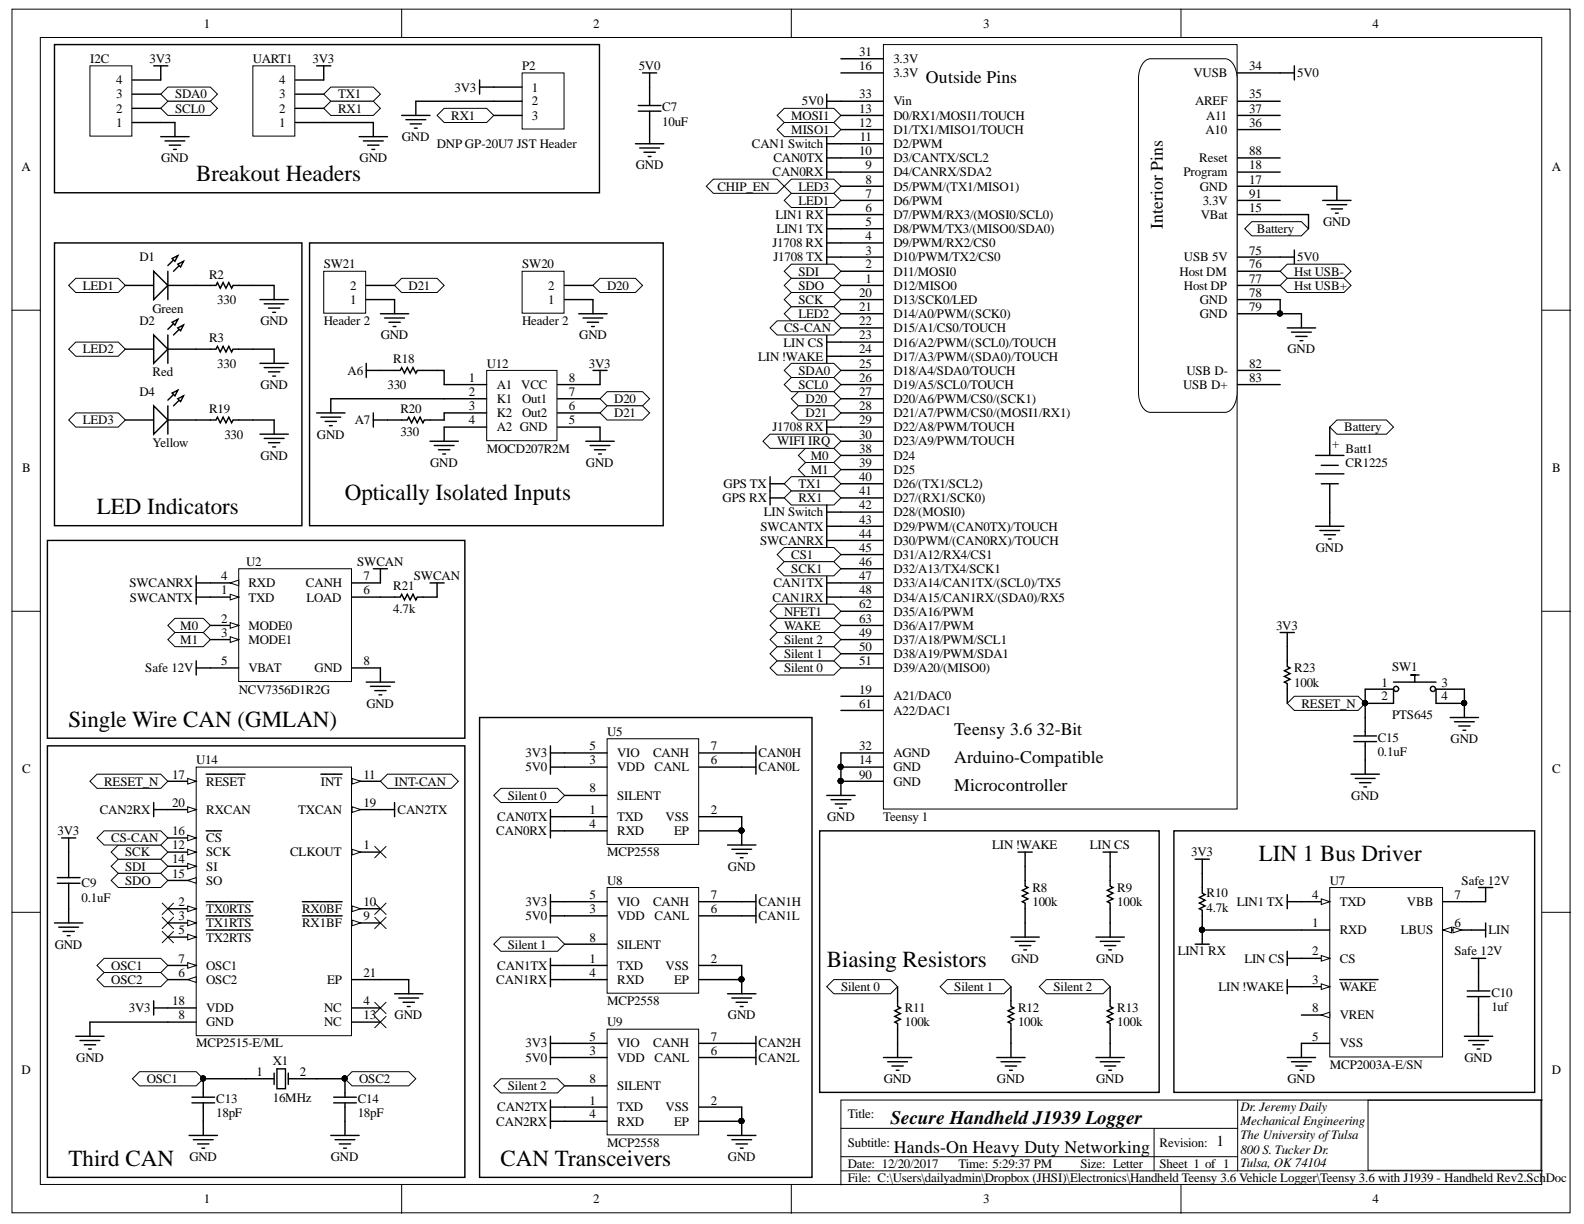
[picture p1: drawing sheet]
<svg xmlns="http://www.w3.org/2000/svg" width="279mm" height="216mm" viewBox="0 0 279 216" stroke-linecap="round" stroke-linejoin="round" font-family="sans-serif">
<defs><g id="words">
<g font-size="4.1">
<text x="34.6" y="32">Breakout Headers</text>
<text x="60.8" y="88.2">Optically Isolated Inputs</text>
<text x="17.1" y="90.7">LED Indicators</text>
<text x="12.1" y="128.2">Single Wire CAN (GMLAN)</text>
<text x="222" y="152">LIN 1 Bus Driver</text>
<text x="145.8" y="170.6">Biasing Resistors</text>
<text x="12.1" y="205.7">Third CAN</text>
<text x="88.3" y="205.7">CAN Transceivers</text>
</g>
<text font-size="3.4" x="157.1" y="198.3">Secure Handheld J1939 Logger</text>
<g font-size="3.1">
<text x="163.3" y="14.7">Outside Pins</text>
<text x="205.1" y="40.3" transform="rotate(-90 205.1 40.3)">Interior Pins</text>
<text x="168.3" y="129.6">Teensy 3.6</text>
<text x="182.9" y="129.6">32-Bit</text>
<text x="168.3" y="134.6">Arduino-Compatible</text>
<text x="168.3" y="139.6">Microcontroller</text>
<text x="157.7" y="203.4">Hands-On Heavy Duty Networking</text>
</g>
<text font-size="2.7" x="214.6" y="202.2">1</text>
<g font-size="2.3">
<text x="35.9" y="4.9">1</text>
<text x="104.6" y="4.9">2</text>
<text x="173.4" y="4.9">3</text>
<text x="242.1" y="4.9">4</text>
<text x="15.9" y="11.2">I2C</text>
<text x="26.4" y="11.2">3V3</text>
<text x="44.6" y="11.2">UART1</text>
<text x="55.1" y="11.2">3V3</text>
<text x="151.6" y="9.9">31</text>
<text x="157.6" y="11.2">3.3V</text>
<text x="20.5" y="17.3">3</text>
<text x="20.5" y="14.9">4</text>
<text x="30.9" y="17.3">SDA0</text>
<text x="49.2" y="17.3">3</text>
<text x="49.2" y="14.9">4</text>
<text x="59.6" y="17.3">TX1</text>
<text x="80.2" y="16.2">3V3</text>
<text x="92.1" y="12.3">P2</text>
<text x="93.8" y="16.2">1</text>
<text x="112.7" y="12.3">5V0</text>
<text x="151.6" y="12.3">16</text>
<text x="151.6" y="17.3">33</text>
<text x="157.6" y="13.6">3.3V</text>
<text x="210.5" y="13.6">VUSB</text>
<text x="220.3" y="12.3">34</text>
<text x="220.3" y="17.3">35</text>
<text x="228.8" y="13.6">5V0</text>
<text x="20.5" y="22.4">1</text>
<text x="20.5" y="19.9">2</text>
<text x="30.9" y="19.9">SCL0</text>
<text x="49.2" y="22.4">1</text>
<text x="49.2" y="19.9">2</text>
<text x="59.6" y="19.9">RX1</text>
<text x="79.6" y="21.1">RX1</text>
<text x="93.8" y="18.6">2</text>
<text x="93.8" y="21.1">3</text>
<text x="116.8" y="19.6">C7</text>
<text x="116.8" y="22.2">10uF</text>
<text x="139.6" y="23.6">MISO1</text>
<text x="139.6" y="21.1">MOSI1</text>
<text x="141.4" y="18.6">5V0</text>
<text x="151.6" y="22.4">12</text>
<text x="151.6" y="19.9">13</text>
<text x="157.6" y="23.6">D1/TX1/MISO1/TOUCH</text>
<text x="157.6" y="21.1">D0/RX1/MOSI1/TOUCH</text>
<text x="157.6" y="18.6">Vin</text>
<text x="210.8" y="18.6">AREF</text>
<text x="212.6" y="23.6">A10</text>
<text x="212.7" y="21.1">A11</text>
<text x="220.3" y="22.4">36</text>
<text x="220.3" y="19.9">37</text>
<text x="28.4" y="28.6">GND</text>
<text x="63.4" y="28.6">GND</text>
<text x="70.9" y="24.9">GND</text>
<text x="77.1" y="26.1">DNP GP-20U7 JST Header</text>
<text x="112.2" y="29.8">GND</text>
<text x="132.6" y="26.1">CAN1 Switch</text>
<text x="136.4" y="28.6">CAN0TX</text>
<text x="151.6" y="27.4">10</text>
<text x="151.7" y="24.9">11</text>
<text x="152.7" y="29.8">9</text>
<text x="157.6" y="28.6">D3/CANTX/SCL2</text>
<text x="157.6" y="26.1">D2/PWM</text>
<text x="211.5" y="28.6">Reset</text>
<text x="220.3" y="29.8">18</text>
<text x="220.3" y="27.4">88</text>
<text x="3.8" y="30.2">A</text>
<text x="126.5" y="33.7">CHIP_EN</text>
<text x="136.3" y="31.1">CAN0RX</text>
<text x="140.8" y="33.7">LED3</text>
<text x="152.7" y="34.8">7</text>
<text x="152.7" y="32.4">8</text>
<text x="157.6" y="33.7">D5/PWM/(TX1/MISO1)</text>
<text x="157.6" y="31.1">D4/CANRX/SDA2</text>
<text x="208.8" y="31.1">Program</text>
<text x="211.6" y="33.7">GND</text>
<text x="220.3" y="32.4">17</text>
<text x="220.3" y="34.8">91</text>
<text x="273.7" y="30.2">A</text>
<text x="136.8" y="38.6">LIN1 RX</text>
<text x="136.9" y="41.1">LIN1 TX</text>
<text x="140.8" y="36.1">LED1</text>
<text x="152.7" y="39.8">5</text>
<text x="152.7" y="37.4">6</text>
<text x="157.6" y="41.1">D8/PWM/TX3/(MISO0/SDA0)</text>
<text x="157.6" y="38.6">D7/PWM/RX3/(MOSI0/SCL0)</text>
<text x="157.6" y="36.1">D6/PWM</text>
<text x="211.8" y="38.6">VBat</text>
<text x="212.1" y="36.1">3.3V</text>
<text x="220.3" y="37.4">15</text>
<text x="221.7" y="41.1">Battery</text>
<text x="233.4" y="39.8">GND</text>
<text x="24.6" y="46.1">D1</text>
<text x="57.1" y="47.4">SW21</text>
<text x="92.1" y="47.4">SW20</text>
<text x="136.3" y="43.6">J1708 RX</text>
<text x="136.4" y="46.1">J1708 TX</text>
<text x="152.7" y="47.4">2</text>
<text x="152.7" y="44.9">3</text>
<text x="152.7" y="42.4">4</text>
<text x="157.6" y="46.1">D10/PWM/TX2/CS0</text>
<text x="157.6" y="43.6">D9/PWM/RX2/CS0</text>
<text x="208.8" y="46.1">USB 5V</text>
<text x="220.3" y="44.9">75</text>
<text x="220.3" y="47.4">76</text>
<text x="228.8" y="46.1">5V0</text>
<text x="14.6" y="51.1">LED1</text>
<text x="36.9" y="49.1">R2</text>
<text x="38.3" y="53.6">330</text>
<text x="61.7" y="53.6">1</text>
<text x="61.7" y="51.1">2</text>
<text x="72.1" y="51.1">D21</text>
<text x="96.7" y="53.6">1</text>
<text x="96.7" y="51.1">2</text>
<text x="107.1" y="51.1">D20</text>
<text x="140.8" y="48.6">SDI</text>
<text x="140.8" y="51.1">SDO</text>
<text x="140.8" y="53.6">SCK</text>
<text x="151.6" y="52.3">20</text>
<text x="152.7" y="49.9">1</text>
<text x="157.6" y="51.1">D12/MISO0</text>
<text x="157.6" y="48.6">D11/MOSI0</text>
<text x="157.6" y="53.6">D13/SCK0/LED</text>
<text x="208.1" y="48.6">Host DM</text>
<text x="208.8" y="51.1">Host DP</text>
<text x="211.6" y="53.6">GND</text>
<text x="220.3" y="49.9">77</text>
<text x="220.3" y="52.3">78</text>
<text x="228.3" y="48.6">Hst USB-</text>
<text x="228.3" y="51.1">Hst USB+</text>
<text x="24.6" y="57.3">D2</text>
<text x="26.9" y="55.1">Green</text>
<text x="45.9" y="57.3">GND</text>
<text x="57.1" y="57.3">Header 2</text>
<text x="67.2" y="59.9">GND</text>
<text x="92.1" y="57.3">Header 2</text>
<text x="102.2" y="59.9">GND</text>
<text x="138.3" y="58.6">CS-CAN</text>
<text x="140.8" y="56.1">LED2</text>
<text x="151.6" y="54.9">21</text>
<text x="151.6" y="57.3">22</text>
<text x="151.6" y="59.9">23</text>
<text x="157.6" y="56.1">D14/A0/PWM/(SCK0)</text>
<text x="157.6" y="58.6">D15/A1/CS0/TOUCH</text>
<text x="211.6" y="56.1">GND</text>
<text x="220.3" y="54.9">79</text>
<text x="14.6" y="62.3">LED2</text>
<text x="36.9" y="60.4">R3</text>
<text x="38.3" y="64.9">330</text>
<text x="69.4" y="64.1">R18</text>
<text x="85.9" y="64.9">U12</text>
<text x="103.9" y="64.9">3V3</text>
<text x="133.7" y="63.6">LIN !WAKE</text>
<text x="138.2" y="61.1">LIN CS</text>
<text x="151.6" y="62.3">24</text>
<text x="151.6" y="64.9">25</text>
<text x="157.6" y="61.1">D16/A2/PWM/(SCL0)/TOUCH</text>
<text x="157.6" y="63.6">D17/A3/PWM/(SDA0)/TOUCH</text>
<text x="220.3" y="64.9">82</text>
<text x="227.1" y="62.3">GND</text>
<text x="24.6" y="69.8">D4</text>
<text x="26.9" y="66.4">Red</text>
<text x="45.9" y="68.6">GND</text>
<text x="61.3" y="66.1">A6</text>
<text x="68.3" y="68.6">330</text>
<text x="82.7" y="67.3">1</text>
<text x="82.7" y="69.8">2</text>
<text x="87.6" y="68.6">A1 VCC</text>
<text x="87.6" y="71.1">K1</text>
<text x="92.1" y="71.1">Out1</text>
<text x="100.3" y="69.8">7</text>
<text x="100.3" y="67.3">8</text>
<text x="108.4" y="71.1">D20</text>
<text x="140.8" y="66.1">SDA0</text>
<text x="140.8" y="68.6">SCL0</text>
<text x="142.1" y="71.1">D20</text>
<text x="151.6" y="67.3">26</text>
<text x="151.6" y="69.8">27</text>
<text x="157.6" y="66.1">D18/A4/SDA0/TOUCH</text>
<text x="157.6" y="68.6">D19/A5/SCL0/TOUCH</text>
<text x="157.6" y="71.1">D20/A6/PWM/CS0/(SCK1)</text>
<text x="208.7" y="68.6">USB D+</text>
<text x="209.3" y="66.1">USB D-</text>
<text x="220.3" y="67.3">83</text>
<text x="14.6" y="74.8">LED3</text>
<text x="36.9" y="72.8">R19</text>
<text x="39.6" y="77.4">330</text>
<text x="55.9" y="77.4">GND</text>
<text x="62.6" y="74.8">A7</text>
<text x="70.6" y="72.8">R20</text>
<text x="70.6" y="76.9">330</text>
<text x="82.7" y="72.4">3</text>
<text x="82.7" y="74.8">4</text>
<text x="87.6" y="73.6">K2</text>
<text x="87.6" y="76.1">A2 GND</text>
<text x="92.1" y="73.6">Out2</text>
<text x="100.3" y="74.8">5</text>
<text x="100.3" y="72.4">6</text>
<text x="108.4" y="73.6">D21</text>
<text x="136.3" y="76.1">J1708 RX</text>
<text x="142.1" y="73.6">D21</text>
<text x="151.6" y="72.4">28</text>
<text x="151.6" y="74.8">29</text>
<text x="151.6" y="77.4">30</text>
<text x="157.6" y="73.6">D21/A7/PWM/CS0/(MOSI1/RX1)</text>
<text x="157.6" y="76.1">D22/A8/PWM/TOUCH</text>
<text x="235.1" y="77.8" transform="rotate(90 235.1 77.8)">+</text>
<text x="237.1" y="76.1">Battery</text>
<text x="3.9" y="83.3">B</text>
<text x="26.9" y="78.8">Yellow</text>
<text x="45.9" y="81.1">GND</text>
<text x="75.9" y="82.4">GND</text>
<text x="85.9" y="79.8">MOCD207R2M</text>
<text x="103.4" y="82.4">GND</text>
<text x="137.1" y="78.6">WIFI IRQ</text>
<text x="143" y="81.1">M0</text>
<text x="143" y="83.6">M1</text>
<text x="151.6" y="79.8">38</text>
<text x="151.6" y="82.4">39</text>
<text x="157.6" y="78.6">D23/A9/PWM/TOUCH</text>
<text x="157.6" y="81.1">D24</text>
<text x="157.6" y="83.6">D25</text>
<text x="237.3" y="79.8">Batt1</text>
<text x="237.3" y="82.4">CR1225</text>
<text x="273.8" y="83.3">B</text>
<text x="127.5" y="88.6">GPS RX</text>
<text x="127.6" y="86.1">GPS TX</text>
<text x="140.8" y="88.6">RX1</text>
<text x="140.8" y="86.1">TX1</text>
<text x="151.6" y="84.8">40</text>
<text x="151.6" y="87.4">41</text>
<text x="151.6" y="89.8">42</text>
<text x="157.6" y="86.1">D26/(TX1/SCL2)</text>
<text x="157.6" y="88.6">D27/(RX1/SCK0)</text>
<text x="134.2" y="93.6">SWCANTX</text>
<text x="134.7" y="91.1">LIN Switch</text>
<text x="151.6" y="92.3">43</text>
<text x="151.6" y="94.9">44</text>
<text x="157.6" y="91.1">D28/(MOSI0)</text>
<text x="157.6" y="93.6">D29/PWM/(CAN0TX)/TOUCH</text>
<text x="43.4" y="99.9">U2</text>
<text x="63" y="99.9">SWCAN</text>
<text x="134.1" y="96.1">SWCANRX</text>
<text x="139.6" y="98.6">CS1</text>
<text x="139.6" y="101.1">SCK1</text>
<text x="151.6" y="97.3">45</text>
<text x="151.6" y="99.9">46</text>
<text x="157.6" y="96.1">D30/PWM/(CAN0RX)/TOUCH</text>
<text x="157.6" y="98.6">D31/A12/RX4/CS1</text>
<text x="157.6" y="101.1">D32/A13/TX4/SCK1</text>
<text x="232.1" y="97.3">GND</text>
<text x="22.8" y="103.6">SWCANRX</text>
<text x="22.9" y="106.1">SWCANTX</text>
<text x="39" y="104.9">1</text>
<text x="39" y="102.3">4</text>
<text x="43.8" y="106.1">TXD</text>
<text x="43.8" y="103.6">RXD</text>
<text x="54" y="103.6">CANH</text>
<text x="54" y="106.1">LOAD</text>
<text x="64.1" y="104.9">6</text>
<text x="64.1" y="102.3">7</text>
<text x="69.4" y="104.1">R21</text>
<text x="73" y="102.3">SWCAN</text>
<text x="136.3" y="106.1">CAN1RX</text>
<text x="136.4" y="103.6">CAN1TX</text>
<text x="151.6" y="102.3">47</text>
<text x="151.6" y="104.9">48</text>
<text x="151.6" y="107.3">62</text>
<text x="157.6" y="103.6">D33/A14/CAN1TX/(SCL0)/TX5</text>
<text x="157.6" y="106.1">D34/A15/CAN1RX/(SDA0)/RX5</text>
<text x="31.8" y="111.1">M0</text>
<text x="31.8" y="113.6">M1</text>
<text x="39" y="109.8">2</text>
<text x="39" y="112.3">3</text>
<text x="43.8" y="111.1">MODE0</text>
<text x="43.8" y="113.6">MODE1</text>
<text x="69.4" y="108.1">4.7k</text>
<text x="138.3" y="108.6">NFET1</text>
<text x="138.3" y="113.6">Silent 2</text>
<text x="138.3" y="111.1">WAKE</text>
<text x="151.6" y="112.3">49</text>
<text x="151.6" y="109.8">63</text>
<text x="157.6" y="113.6">D37/A18/PWM/SCL1</text>
<text x="157.6" y="108.6">D35/A16/PWM</text>
<text x="157.6" y="111.1">D36/A17/PWM</text>
<text x="225.1" y="111.1">3V3</text>
<text x="25.6" y="118.6">Safe 12V</text>
<text x="39" y="117.3">5</text>
<text x="43.8" y="118.6">VBAT</text>
<text x="55.5" y="118.6">GND</text>
<text x="64.1" y="117.3">8</text>
<text x="138.3" y="118.6">Silent 0</text>
<text x="138.3" y="116.1">Silent 1</text>
<text x="151.6" y="114.8">50</text>
<text x="151.6" y="117.3">51</text>
<text x="157.6" y="116.1">D38/A19/PWM/SDA1</text>
<text x="157.6" y="118.6">D39/A20/(MISO0)</text>
<text x="228.3" y="118.6">R23</text>
<text x="245.5" y="118.3">SW1</text>
<text x="42.1" y="122.4">NCV7356D1R2G</text>
<text x="64.6" y="124.8">GND</text>
<text x="151.6" y="122.4">19</text>
<text x="151.6" y="124.8">61</text>
<text x="157.6" y="123.5">A21/DAC0</text>
<text x="228.3" y="121.1">100k</text>
<text x="229.6" y="124.8">RESET_N</text>
<text x="243.7" y="121.1">1</text>
<text x="243.7" y="123.5">2</text>
<text x="254.3" y="121.1">3</text>
<text x="254.3" y="123.5">4</text>
<text x="107.1" y="129.8">U5</text>
<text x="157.6" y="126.1">A22/DAC1</text>
<text x="243" y="130.8">C15</text>
<text x="245.5" y="126.8">PTS645</text>
<text x="255.9" y="131.1">GND</text>
<text x="3.9" y="136.4">C</text>
<text x="30.4" y="137.3">17</text>
<text x="34.6" y="134.8">U14</text>
<text x="64.1" y="137.3">11</text>
<text x="92.7" y="136.1">5V0</text>
<text x="92.7" y="133.6">3V3</text>
<text x="104" y="134.8">3</text>
<text x="104" y="132.3">5</text>
<text x="108.9" y="136.1">VDD</text>
<text x="108.9" y="133.6">VIO</text>
<text x="115.2" y="133.6">CANH</text>
<text x="115.5" y="136.1">CANL</text>
<text x="125.4" y="134.8">6</text>
<text x="125.4" y="132.3">7</text>
<text x="133.8" y="133.6">CAN0H</text>
<text x="133.8" y="136.1">CAN0L</text>
<text x="151.6" y="134.8">14</text>
<text x="151.6" y="132.3">32</text>
<text x="151.6" y="137.3">90</text>
<text x="157.6" y="136.1">GND</text>
<text x="157.6" y="133.6">AGND</text>
<text x="243" y="133.4">0.1uF</text>
<text x="273.8" y="136.4">C</text>
<text x="17.6" y="143.6">CAN2RX</text>
<text x="18.4" y="138.6">RESET_N</text>
<text x="30.4" y="142.3">20</text>
<text x="36.4" y="143.6">RXCAN</text>
<text x="36.4" y="138.6">RESET</text>
<text x="52.6" y="143.6">TXCAN</text>
<text x="56.6" y="138.6">INT</text>
<text x="64.1" y="142.3">19</text>
<text x="69.6" y="138.6">INT-CAN</text>
<text x="70.1" y="143.6">CAN2TX</text>
<text x="89.6" y="141">Silent 0</text>
<text x="104" y="143.6">1</text>
<text x="104" y="139.8">8</text>
<text x="108.9" y="141">SILENT</text>
<text x="125.4" y="143.6">2</text>
<text x="157.6" y="138.6">GND</text>
<text x="238.4" y="141">GND</text>
<text x="10.2" y="147.3">3V3</text>
<text x="19.6" y="148.6">CS-CAN</text>
<text x="30.4" y="149.8">12</text>
<text x="30.4" y="147.3">16</text>
<text x="36.4" y="148.6">CS</text>
<text x="64.1" y="149.8">1</text>
<text x="87.5" y="147.3">CAN0RX</text>
<text x="87.7" y="144.9">CAN0TX</text>
<text x="104" y="146">4</text>
<text x="108.9" y="144.9">TXD</text>
<text x="108.9" y="147.3">RXD</text>
<text x="117.4" y="144.9">VSS</text>
<text x="118.9" y="147.3">EP</text>
<text x="145.9" y="144.9">GND</text>
<text x="155.8" y="144.9">Teensy 1</text>
<text x="175" y="149.8">LIN !WAKE</text>
<text x="192.3" y="149.8">LIN CS</text>
<text x="22.1" y="153.6">SDI</text>
<text x="22.1" y="151">SCK</text>
<text x="30.4" y="152.3">14</text>
<text x="30.4" y="154.8">15</text>
<text x="36.4" y="151">SCK</text>
<text x="36.4" y="153.6">SI</text>
<text x="51.2" y="151">CLKOUT</text>
<text x="107.1" y="151">MCP2558</text>
<text x="128.4" y="153.6">GND</text>
<text x="210.1" y="151">3V3</text>
<text x="14.4" y="156.5">C9</text>
<text x="14.4" y="159.1">0.1uF</text>
<text x="22.1" y="156.1">SDO</text>
<text x="31.5" y="159.8">2</text>
<text x="36.4" y="161.1">TX0RTS</text>
<text x="36.4" y="156.1">SO</text>
<text x="53.3" y="161.1">RX0BF</text>
<text x="64.1" y="159.8">10</text>
<text x="92.7" y="159.8">3V3</text>
<text x="104" y="161.1">3</text>
<text x="104" y="158.6">5</text>
<text x="107.1" y="156.1">U8</text>
<text x="108.9" y="159.8">VIO</text>
<text x="115.2" y="159.8">CANH</text>
<text x="125.4" y="161.1">6</text>
<text x="125.4" y="158.6">7</text>
<text x="133.8" y="159.8">CAN1H</text>
<text x="182.1" y="157.3">R8</text>
<text x="182.1" y="159.8">100k</text>
<text x="197.1" y="157.3">R9</text>
<text x="197.1" y="159.8">100k</text>
<text x="212.8" y="158.3">R10</text>
<text x="212.8" y="160.8">4.7k</text>
<text x="218.1" y="159.8">LIN1 TX</text>
<text x="231.4" y="158.6">4</text>
<text x="234.6" y="156.1">U7</text>
<text x="236.3" y="159.8">TXD</text>
<text x="248.2" y="159.8">VBB</text>
<text x="256.5" y="158.6">7</text>
<text x="257.8" y="156.1">Safe 12V</text>
<text x="9.6" y="167.3">GND</text>
<text x="31.5" y="162.3">3</text>
<text x="31.5" y="164.8">5</text>
<text x="36.4" y="163.5">TX1RTS</text>
<text x="36.4" y="166.1">TX2RTS</text>
<text x="53.3" y="163.5">RX1BF</text>
<text x="64.1" y="162.3">9</text>
<text x="89.6" y="167.3">Silent 1</text>
<text x="92.7" y="162.3">5V0</text>
<text x="104" y="166.1">8</text>
<text x="108.9" y="162.3">VDD</text>
<text x="108.9" y="167.3">SILENT</text>
<text x="115.5" y="162.3">CANL</text>
<text x="133.8" y="162.3">CAN1L</text>
<text x="231.4" y="163.5">1</text>
<text x="236.3" y="164.8">RXD</text>
<text x="247.1" y="164.8">LBUS</text>
<text x="256.5" y="163.5">6</text>
<text x="262.6" y="164.8">LIN</text>
<text x="19.6" y="171.1">OSC1</text>
<text x="19.6" y="173.5">OSC2</text>
<text x="31.5" y="172.3">6</text>
<text x="31.5" y="169.8">7</text>
<text x="36.4" y="173.5">OSC2</text>
<text x="36.4" y="171.1">OSC1</text>
<text x="57.7" y="173.5">EP</text>
<text x="64.1" y="172.3">21</text>
<text x="87.5" y="173.5">CAN1RX</text>
<text x="87.7" y="171.1">CAN1TX</text>
<text x="104" y="169.8">1</text>
<text x="104" y="172.3">4</text>
<text x="108.9" y="171.1">TXD</text>
<text x="108.9" y="173.5">RXD</text>
<text x="117.4" y="171.1">VSS</text>
<text x="118.9" y="173.5">EP</text>
<text x="125.4" y="169.8">2</text>
<text x="178.4" y="169.8">GND</text>
<text x="193.4" y="169.8">GND</text>
<text x="207.7" y="168.5">LIN1 RX</text>
<text x="219.5" y="169.8">LIN CS</text>
<text x="231.4" y="168.5">2</text>
<text x="231.4" y="173.5">3</text>
<text x="236.3" y="169.8">CS</text>
<text x="256.5" y="168.5">Safe 12V</text>
<text x="22.8" y="178.6">3V3</text>
<text x="30.4" y="177.3">18</text>
<text x="31.5" y="179.8">8</text>
<text x="36.4" y="178.6">VDD</text>
<text x="57.2" y="178.6">NC</text>
<text x="64.1" y="177.3">4</text>
<text x="64.1" y="179.8">13</text>
<text x="69.6" y="179.8">GND</text>
<text x="107.1" y="177.3">MCP2558</text>
<text x="128.4" y="179.8">GND</text>
<text x="148.4" y="174.8">Silent 0</text>
<text x="159.6" y="178.6">R11</text>
<text x="168.3" y="174.8">Silent 1</text>
<text x="179.6" y="178.6">R12</text>
<text x="185.8" y="174.8">Silent 2</text>
<text x="197.1" y="178.6">R13</text>
<text x="214.9" y="174.8">LIN !WAKE</text>
<text x="231.4" y="178.6">8</text>
<text x="236.3" y="174.8">WAKE</text>
<text x="236.3" y="179.8">VREN</text>
<text x="263.1" y="175.8">C10</text>
<text x="263.1" y="178.3">1uf</text>
<text x="34.6" y="184.8">MCP2515-E/ML</text>
<text x="36.4" y="181">GND</text>
<text x="57.2" y="181">NC</text>
<text x="92.7" y="184.8">3V3</text>
<text x="104" y="183.6">5</text>
<text x="107.1" y="181">U9</text>
<text x="108.9" y="184.8">VIO</text>
<text x="115.2" y="184.8">CANH</text>
<text x="125.4" y="183.6">7</text>
<text x="133.8" y="184.8">CAN2H</text>
<text x="159.6" y="181">100k</text>
<text x="179.6" y="181">100k</text>
<text x="197.1" y="181">100k</text>
<text x="231.4" y="183.6">5</text>
<text x="236.3" y="184.8">VSS</text>
<text x="3.8" y="189.5">D</text>
<text x="13.4" y="187.3">GND</text>
<text x="25.9" y="191">OSC1</text>
<text x="45.3" y="189.8">1</text>
<text x="48.1" y="187.8">X1</text>
<text x="52.9" y="189.8">2</text>
<text x="63.4" y="191">OSC2</text>
<text x="92.7" y="187.3">5V0</text>
<text x="104" y="186">3</text>
<text x="104" y="191">8</text>
<text x="108.9" y="187.3">VDD</text>
<text x="115.5" y="187.3">CANL</text>
<text x="125.4" y="186">6</text>
<text x="133.8" y="187.3">CAN2L</text>
<text x="155.9" y="191">GND</text>
<text x="175.9" y="191">GND</text>
<text x="193.4" y="191">GND</text>
<text x="227.1" y="191">GND</text>
<text x="234.6" y="188.6">MCP2003A-E/SN</text>
<text x="258.3" y="187.3">GND</text>
<text x="273.7" y="189.5">D</text>
<text x="38.1" y="194.6">C13</text>
<text x="38.1" y="197">18pF</text>
<text x="48.1" y="194.3">16MHz</text>
<text x="63.1" y="194.6">C14</text>
<text x="63.1" y="197">18pF</text>
<text x="87.7" y="196">CAN2TX</text>
<text x="89.6" y="192.3">Silent 2</text>
<text x="104" y="194.8">1</text>
<text x="104" y="197.3">4</text>
<text x="108.9" y="196">TXD</text>
<text x="108.9" y="192.3">SILENT</text>
<text x="117.4" y="196">VSS</text>
<text x="125.4" y="194.8">2</text>
<text x="149.5" y="197.3">Title:</text>
<text x="218.8" y="196">Dr. Jeremy Daily</text>
<text x="87.5" y="198.5">CAN2RX</text>
<text x="107.1" y="202.3">MCP2558</text>
<text x="108.9" y="198.5">RXD</text>
<text x="118.9" y="198.5">EP</text>
<text x="149.5" y="202.3">Subtitle:</text>
<text x="204.5" y="202.3">Revision:</text>
<text x="218.8" y="200.8">The University ofTulsa</text>
<text x="218.8" y="198.4">Mechanical Engineering</text>
<text x="218.8" y="203.5">800 S. Tucker Dr.</text>
<text x="33.4" y="204.8">GND</text>
<text x="58.4" y="204.8">GND</text>
<text x="128.4" y="204.8">GND</text>
<text x="149.5" y="206.1">Date: 12/20/2017</text>
<text x="149.5" y="208.5">File: C:\Users\dailyadmin\Dropbox (JHSI)\Electronics\Handheld Teensy 3.6 Vehicle Logger\Teensy 3.6 with J1939 - Handheld Rev2.SchDoc</text>
<text x="169.1" y="206.1">Time: 5:29:37 PM</text>
<text x="190.6" y="206.1">Size: Letter</text>
<text x="204.5" y="206.1">Sheet 1 of 1</text>
<text x="218.8" y="205.8">Tulsa, OK 74104</text>
<text x="35.9" y="212.2">1</text>
<text x="104.6" y="212.2">2</text>
<text x="173.4" y="212.2">3</text>
<text x="242.1" y="212.2">4</text>
</g>
</g></defs>
<g fill="#fff" stroke="#000" stroke-width=".18">
<path d="M2.1 1.6h274.8v212.3h-274.8z"/>
<path d="M7.1 6.6h264.8v202.3h-264.8z"/>
</g>
<g fill="none" stroke="#000" stroke-width=".18">
<path d="M70.8 1.6v5M139.6 1.6v5M208.3 1.6v5M2.1 54.7h5M272 54.7h5M2.1 107.8h5M272 107.8h5M2.1 160.9h5M272 160.9h5M148.3 199h70M203.6 199v7.5M218.3 194v12.5"/>
<path d="M241.3 194.1h30.5v12.3h-30.5zM272 194h-123.7v15M70.8 209v5M139.6 209v5M148.3 204h70M148.3 206.5h123.7M208.3 209v5"/>
</g>
<path d="M234.6 75.3l1.2-1.2h8.8l1.2 1.2-1.2 1.3h-8.8z" fill-rule="evenodd" fill="#fff" stroke="#000" stroke-width=".18"/>
<path d="M145.8 26.6v5M145.8 30.4h2.5M145.8 27.9h2.5M232.1 92.8h5M232.8 93.6h3.5M233.6 94.3h2M234.3 95.1h.5M234.6 90.3v2.5M145.8 101.6v5M145.8 105.3h2.5M145.8 102.8h2.5" fill="none" stroke="#000" stroke-width=".25"/>
<g fill="#fff" stroke="#000" stroke-width=".18">
<path d="M219.6 40.3l1.2-1.2h8.8l1.2 1.2-1.2 1.3h-8.8z" fill-rule="evenodd"/>
<path d="M138.3 35.4l1.3-1.3h7.5l1.2 1.3-1.2 1.2h-7.5z" fill-rule="evenodd"/>
<path d="M138.3 55.3l1.3-1.2h7.5l1.2 1.2-1.2 1.3h-7.5z" fill-rule="evenodd"/>
</g>
<path d="M233.3 35.4h5M234.1 36.1h3.5M234.8 36.9h2M235.6 37.6h.5M235.8 32.9v2.5M148.3 137.8v2.5M145.8 140.3h5M146.6 141.1h3.5M147.3 141.8h2M148.1 142.6h.5" fill="none" stroke="#000" stroke-width=".25"/>
<circle cx="148.3" cy="137.8" r=".45" fill="#000" stroke="#000" stroke-width=".18"/>
<path d="M155.8 7.9h62.4v134.8h-62.4z" fill="#fff" stroke="#000" stroke-width=".18"/>
<g fill="none" stroke="#000" stroke-width=".25">
<path d="M148.3 12.9h7.5M148.3 17.9h7.5M148.3 37.9h7.5M148.3 35.4h7.5M148.3 32.9h7.5M148.3 30.4h7.5M148.3 27.9h7.5M148.3 25.4h7.5M148.3 22.9h7.5M148.3 20.4h7.5M148.3 50.3h7.5M148.3 47.8h7.5"/>
<path d="M148.3 45.3h7.5M148.3 42.8h7.5M148.3 40.3h7.5M148.3 52.8h7.5M148.3 55.3h7.5M148.3 57.8h7.5M148.3 60.3h7.5M148.3 62.8h7.5M148.3 65.3h7.5M148.3 67.8h7.5M148.3 70.3h7.5M148.3 72.8h7.5"/>
<path d="M148.3 75.3h7.5M148.3 77.8h7.5M148.3 80.3h7.5M148.3 82.8h7.5M148.3 85.3h7.5M148.3 87.8h7.5M148.3 90.3h7.5M148.3 92.8h7.5M148.3 95.3h7.5M148.3 97.8h7.5M148.3 100.3h7.5M148.3 102.8h7.5"/>
<path d="M148.3 105.3h7.5M148.3 112.8h7.5M148.3 115.3h7.5M148.3 117.8h7.5M148.3 107.8h7.5M148.3 110.3h7.5M148.3 135.3h7.5M148.3 122.8h7.5M148.3 132.8h7.5M148.3 125.3h7.5"/>
</g>
<circle cx="148.3" cy="135.3" r=".45" fill="#000" stroke="#000" stroke-width=".18"/>
<path d="M202 10.7l1-.3h13.1a2.74 2.74 0 0 1 2.1 2.7v56.1a3.6 3.6 0 0 1-1.6 3.4l-.5 .1h-13.1a2.74 2.74 0 0 1-2.1-2.7l-.1-56.1a4.3 4.3 0 0 1 1.2-3.2z" fill="#fff" stroke="#000" stroke-width=".18"/>
<g fill="none" stroke="#000" stroke-width=".25">
<path d="M148.3 10.4h7.5M218.3 12.9h7.5M218.3 17.9h7.5M112.1 25.4h5M112.8 26.1h3.5M113.6 26.9h2M114.3 27.6h.5M114.6 22.9v2.5M218.3 32.9h7.5M218.3 37.9h7.5M218.3 30.4h7.5M218.3 35.4h7.5"/>
<path d="M218.3 22.9h7.5M218.3 20.4h7.5M218.3 27.9h7.5M218.3 45.3h7.5M218.3 47.8h7.5M218.3 50.3h7.5M218.3 52.8h7.5M218.3 55.3h7.5M227.1 57.8h5M227.8 58.6h3.5M228.6 59.3h2M229.6 55.3v2.5"/>
<path d="M218.3 65.3h7.5M218.3 67.8h7.5M229.3 60.1h.5M148.3 137.8h7.5"/>
</g>
<g fill="#000" stroke="#000" stroke-width=".18">
<circle cx="225.8" cy="55.3" r=".45"/>
<circle cx="148.3" cy="135.3" r=".45"/>
<circle cx="148.3" cy="137.8" r=".45"/>
</g>
<path d="M234.6 156.5h19.9v29.9h-19.9z" fill="#fff" stroke="#000" stroke-width=".18"/>
<path d="M229.6 164h5M229.6 169h5" fill="none" stroke="#000" stroke-width=".25"/>
<path d="M233.1 168.5l1.5 .5-1.5 .5z" fill="#fff"/>
<path d="M233.1 168.5l1.5 .5-1.5 .5z" fill="none" stroke="#000" stroke-width=".18"/>
<path d="M229.6 174h5" fill="none" stroke="#000" stroke-width=".25"/>
<path d="M233.1 173.5l1.5 .5-1.5 .5z" fill="#fff"/>
<path d="M233.1 173.5l1.5 .5-1.5 .5z" fill="none" stroke="#000" stroke-width=".18"/>
<path d="M229.6 159h5M236.3 172.8h6.8" fill="none" stroke="#000" stroke-width=".25"/>
<path d="M233.1 158.5l1.5 .5-1.5 .5z" fill="#fff"/>
<path d="M233.1 158.5l1.5 .5-1.5 .5z" fill="none" stroke="#000" stroke-width=".18"/>
<path d="M254.6 164h4.9M229.6 184h5" fill="none" stroke="#000" stroke-width=".25"/>
<path d="M254.6 164l1.5-.5v1z" fill="#fff"/>
<path d="M254.6 164l1.5-.5v1z" fill="none" stroke="#000" stroke-width=".18"/>
<path d="M256.3 163.5l1.5 .5-1.5 .5z" fill="#fff"/>
<path d="M256.3 163.5l1.5 .5-1.5 .5z" fill="none" stroke="#000" stroke-width=".18"/>
<path d="M254.6 159h4.9M229.6 179h5" fill="none" stroke="#000" stroke-width=".25"/>
<path d="M233.1 179l1.5-.5v1z" fill="#fff"/>
<path d="M233.1 179l1.5-.5v1z" fill="none" stroke="#000" stroke-width=".18"/>
<g fill="none" stroke="#000" stroke-width=".25">
<path d="M145.8 36.6v5M145.8 37.9h2.5M145.8 59.1v5M145.8 40.3h2.5M145.8 60.3h2.5M145.8 62.8h2.5M10.1 154.8h4M10.1 155.8h4M10.9 147.8h2.5M12.1 147.8v7M12.1 155.8v7M207.1 146.6h63.6v46.1h-63.6z"/>
<path d="M210.8 151.6h2.5M212.1 151.6v5.9l.5 .3-1 .5 1 .5-1 .5 1 .5-1 .5 .5 .2v6M227.1 157.8v2.5M227.1 159h2.5M9.6 162.8h5M10.4 163.5h3.5M11.1 164.3h2M11.9 165h.5M210.8 166.5h2.5M227.1 167.8v2.5M227.1 172.8v2.5M227.1 169h2.5"/>
<path d="M227.1 174h2.5M258.8 175.8h4M258.8 174.8h4M259.5 164h2.5M260.8 171.5v3.3M260.8 175.8v3.2M262 162.8v2.5M13.4 182.8h5M14.1 183.5h3.5M14.9 184.3h2M15.6 185h.5M15.9 180.3v2.5"/>
<path d="M227.1 186.5h5M227.8 187.3h3.5M228.6 188h2M229.3 188.8h.5M229.6 184v2.5M258.3 182.8h5M259 183.5h3.5M259.8 184.3h2M260.5 185h.5M260.8 180.3v2.5"/>
</g>
<circle cx="212" cy="164" r=".45" fill="#000" stroke="#000" stroke-width=".18"/>
<g fill="#fff" stroke="#000" stroke-width=".18">
<path d="M19.6 152.8l1.3-1.2h7.5l1.2 1.2-1.2 1.2h-7.5z" fill-rule="evenodd"/>
<path d="M19.6 150.3l1.3-1.2h7.5l1.2 1.2-1.2 1.3h-7.5z" fill-rule="evenodd"/>
<path d="M19.6 155.3l1.3-1.3h7.5l1.2 1.3-1.2 1.2h-7.5z" fill-rule="evenodd"/>
<path d="M17.1 147.8l1.3-1.2h10l1.2 1.2-1.2 1.3h-10z" fill-rule="evenodd"/>
<path d="M67.1 137.8l1.2-1.2h11.3l1.2 1.2-1.2 1.3h-11.3z" fill-rule="evenodd"/>
<path d="M12.1 61.6l1.3-1.3h7.5l1.2 1.3-1.2 1.2h-7.5z" fill-rule="evenodd"/>
</g>
<path d="M22.1 61.6h5M29.6 61.6h5" fill="none" stroke="#000" stroke-width=".25"/>
<path d="M27.1 59.1l2.5 2.5-2.5 2.5z" fill="#fff"/>
<path d="M27.1 59.1l2.5 2.5-2.5 2.5zM31.4 56.3l-1.8 1.8M32.4 57.3l-1.8 1.8" fill="none" stroke="#000" stroke-width=".25"/>
<path d="M31.4 57.8l1-.5-.5 1z" fill="#fff"/>
<path d="M31.4 57.8l1-.5-.5 1z" fill="none" stroke="#000" stroke-width=".25"/>
<path d="M30.4 56.8l1-.5-.5 1z" fill="#fff"/>
<path d="M9.6 42.8h43.7v49.9h-43.7zM29.6 59.1v5M30.4 56.8l1-.5-.5 1zM45.9 64.1h5M46.6 64.8h3.5M47.4 65.6h2M48.1 66.3h.5M48.4 61.6v2.5" fill="none" stroke="#000" stroke-width=".25"/>
<path d="M12.1 50.3l1.3-1.2h7.5l1.2 1.2-1.2 1.3h-7.5z" fill-rule="evenodd" fill="#fff" stroke="#000" stroke-width=".18"/>
<path d="M22.1 50.3h5M29.6 50.3h5" fill="none" stroke="#000" stroke-width=".25"/>
<path d="M27.1 47.8l2.5 2.5-2.5 2.5z" fill="#fff"/>
<path d="M27.1 47.8l2.5 2.5-2.5 2.5zM31.4 45.1l-1.8 1.7M32.4 46.1l-1.8 1.7" fill="none" stroke="#000" stroke-width=".25"/>
<path d="M31.4 46.6l1-.5-.5 1z" fill="#fff"/>
<path d="M31.4 46.6l1-.5-.5 1z" fill="none" stroke="#000" stroke-width=".25"/>
<path d="M30.4 45.6l1-.5-.5 1z" fill="#fff"/>
<path d="M29.6 47.8v5M30.4 45.6l1-.5-.5 1zM45.9 52.8h5M46.6 53.6h3.5M47.4 54.3h2M48.1 55.1h.5M48.4 50.3v2.5" fill="none" stroke="#000" stroke-width=".25"/>
<g fill="#fff" stroke="#000" stroke-width=".18">
<path d="M135.8 57.8l1.3-1.2h10l1.2 1.2-1.2 1.3h-10z" fill-rule="evenodd"/>
<path d="M138.3 47.8l1.3-1.2h7.5l1.2 1.2-1.2 1.3h-7.5z" fill-rule="evenodd"/>
<path d="M138.3 50.3l1.3-1.2h7.5l1.2 1.2-1.2 1.3h-7.5z" fill-rule="evenodd"/>
<path d="M138.3 52.8l1.3-1.2h7.5l1.2 1.2-1.2 1.3h-7.5z" fill-rule="evenodd"/>
</g>
<path d="M42.1 100.3h19.9v19.9h-19.9z" fill="#fff" stroke="#000" stroke-width=".18"/>
<path d="M37.1 105.3h5" fill="none" stroke="#000" stroke-width=".25"/>
<path d="M40.6 104.8l1.5 .5-1.5 .5z" fill="#fff"/>
<path d="M40.6 104.8l1.5 .5-1.5 .5z" fill="none" stroke="#000" stroke-width=".18"/>
<path d="M37.1 110.3h5" fill="none" stroke="#000" stroke-width=".25"/>
<path d="M40.6 109.8l1.5 .5-1.5 .5z" fill="#fff"/>
<path d="M40.6 109.8l1.5 .5-1.5 .5z" fill="none" stroke="#000" stroke-width=".18"/>
<path d="M37.1 112.8h5" fill="none" stroke="#000" stroke-width=".25"/>
<path d="M40.6 112.3l1.5 .5-1.5 .5z" fill="#fff"/>
<path d="M40.6 112.3l1.5 .5-1.5 .5z" fill="none" stroke="#000" stroke-width=".18"/>
<path d="M37.1 102.8h5" fill="none" stroke="#000" stroke-width=".25"/>
<path d="M40.6 102.8l1.5-.5v1z" fill="#fff"/>
<path d="M40.6 102.8l1.5-.5v1z" fill="none" stroke="#000" stroke-width=".18"/>
<g fill="none" stroke="#000" stroke-width=".25">
<path d="M34.6 105.3h2.5M34.6 102.8h2.5M34.6 101.6v5M37.1 117.8h5M62.1 117.8h5v2.5M62.1 105.3h5M65.8 100.3h2.5M67.1 100.3v2.5h-5M75.8 102.8h2.5M77.1 102.8v2.5M64.6 120.3h5M65.3 121.1h3.5"/>
<path d="M66.1 121.8h2M66.8 122.6h.5"/>
</g>
<g fill="#fff" stroke="#000" stroke-width=".18">
<path d="M29.6 110.3l1.3-1.2h5l1.2 1.2-1.2 1.3h-5z" fill-rule="evenodd"/>
<path d="M29.6 112.8l1.3-1.2h5l1.2 1.2-1.2 1.3h-5z" fill-rule="evenodd"/>
</g>
<path d="M107.1 156.5h16.1v18.7h-16.1z" fill="#fff" stroke="#000" stroke-width=".18"/>
<g fill="none" stroke="#000" stroke-width=".25">
<path d="M97.1 159h10M97.1 157.8v5M123.3 159h7.5M97.1 161.5h10M99.6 170.3h7.5M99.6 172.8h7.5M99.6 166.5h7.5M123.3 170.3h7.5M123.3 161.5h7.5M123.3 172.8h7.5v2.5M128.3 175.3h5M129.1 176h3.5"/>
<path d="M129.8 176.8h2M130.6 177.5h.5"/>
</g>
<circle cx="130.8" cy="172.7" r=".45" fill="#000" stroke="#000" stroke-width=".18"/>
<path d="M87.1 166.5l1.2-1.2h10l1.3 1.2-1.3 1.3h-10z" fill-rule="evenodd" fill="#fff" stroke="#000" stroke-width=".18"/>
<path d="M130.8 159h2.5M133.3 157.8v5M97.1 169v5M97.1 172.8h2.5M97.1 170.3h2.5M130.8 161.5h2.5" fill="none" stroke="#000" stroke-width=".25"/>
<path d="M34.6 135.3h27.4v47.4h-27.4z" fill="#fff" stroke="#000" stroke-width=".18"/>
<path d="M62.1 142.8h5" fill="none" stroke="#000" stroke-width=".25"/>
<path d="M62.1 142.3l1.5 .5-1.5 .5z" fill="#fff"/>
<path d="M62.1 142.3l1.5 .5-1.5 .5z" fill="none" stroke="#000" stroke-width=".18"/>
<path d="M29.6 142.8h5" fill="none" stroke="#000" stroke-width=".25"/>
<path d="M33.1 142.3l1.5 .5-1.5 .5z" fill="#fff"/>
<path d="M33.1 142.3l1.5 .5-1.5 .5z" fill="none" stroke="#000" stroke-width=".18"/>
<path d="M62.1 150.3h5" fill="none" stroke="#000" stroke-width=".25"/>
<path d="M62.1 149.8l1.5 .5-1.5 .5z" fill="#fff"/>
<path d="M62.1 149.8l1.5 .5-1.5 .5z" fill="none" stroke="#000" stroke-width=".18"/>
<path d="M29.6 160.3h5" fill="none" stroke="#000" stroke-width=".25"/>
<path d="M33.1 159.8l1.5 .5-1.5 .5z" fill="#fff"/>
<path d="M33.1 159.8l1.5 .5-1.5 .5z" fill="none" stroke="#000" stroke-width=".18"/>
<path d="M36.4 159h8.2M29.6 162.8h5" fill="none" stroke="#000" stroke-width=".25"/>
<path d="M33.1 162.3l1.5 .5-1.5 .5z" fill="#fff"/>
<path d="M33.1 162.3l1.5 .5-1.5 .5z" fill="none" stroke="#000" stroke-width=".18"/>
<path d="M29.6 165.3h5M36.4 161.5h8.2" fill="none" stroke="#000" stroke-width=".25"/>
<path d="M33.1 164.8l1.5 .5-1.5 .5z" fill="#fff"/>
<path d="M33.1 164.8l1.5 .5-1.5 .5z" fill="none" stroke="#000" stroke-width=".18"/>
<path d="M29.6 172.8h5M36.4 164h8.2" fill="none" stroke="#000" stroke-width=".25"/>
<path d="M33.1 172.8l1.5-.5v1z" fill="#fff"/>
<path d="M33.1 172.8l1.5-.5v1z" fill="none" stroke="#000" stroke-width=".18"/>
<path d="M29.6 170.3h5" fill="none" stroke="#000" stroke-width=".25"/>
<path d="M33.1 169.8l1.5 .5-1.5 .5z" fill="#fff"/>
<path d="M33.1 169.8l1.5 .5-1.5 .5z" fill="none" stroke="#000" stroke-width=".18"/>
<path d="M62.1 162.8h5M29.6 180.3h5" fill="none" stroke="#000" stroke-width=".25"/>
<path d="M62.1 162.3l1.5 .5-1.5 .5z" fill="#fff"/>
<path d="M62.1 162.3l1.5 .5-1.5 .5z" fill="none" stroke="#000" stroke-width=".18"/>
<path d="M53.3 161.5h7M62.1 160.3h5" fill="none" stroke="#000" stroke-width=".25"/>
<path d="M62.1 159.8l1.5 .5-1.5 .5z" fill="#fff"/>
<path d="M62.1 159.8l1.5 .5-1.5 .5z" fill="none" stroke="#000" stroke-width=".18"/>
<path d="M62.1 137.8h5M53.3 159h7" fill="none" stroke="#000" stroke-width=".25"/>
<path d="M62.1 137.3l1.5 .5-1.5 .5z" fill="#fff"/>
<path d="M62.1 137.3l1.5 .5-1.5 .5z" fill="none" stroke="#000" stroke-width=".18"/>
<path d="M56.6 136.6h3.7M29.6 150.3h5" fill="none" stroke="#000" stroke-width=".25"/>
<path d="M33.1 149.8l1.5 .5-1.5 .5z" fill="#fff"/>
<path d="M33.1 149.8l1.5 .5-1.5 .5z" fill="none" stroke="#000" stroke-width=".18"/>
<path d="M29.6 152.8h5" fill="none" stroke="#000" stroke-width=".25"/>
<path d="M33.1 152.3l1.5 .5-1.5 .5z" fill="#fff"/>
<path d="M33.1 152.3l1.5 .5-1.5 .5z" fill="none" stroke="#000" stroke-width=".18"/>
<path d="M29.6 155.3h5" fill="none" stroke="#000" stroke-width=".25"/>
<path d="M33.1 155.3l1.5-.5v1z" fill="#fff"/>
<path d="M33.1 155.3l1.5-.5v1z" fill="none" stroke="#000" stroke-width=".18"/>
<path d="M29.6 147.8h5" fill="none" stroke="#000" stroke-width=".25"/>
<path d="M33.1 147.3l1.5 .5-1.5 .5z" fill="#fff"/>
<path d="M33.1 147.3l1.5 .5-1.5 .5z" fill="none" stroke="#000" stroke-width=".18"/>
<path d="M29.6 137.8h5M36.4 146.6h2.7" fill="none" stroke="#000" stroke-width=".25"/>
<path d="M33.1 137.3l1.5 .5-1.5 .5z" fill="#fff"/>
<path d="M33.1 137.3l1.5 .5-1.5 .5z" fill="none" stroke="#000" stroke-width=".18"/>
<path d="M36.4 136.6h6.9M29.6 177.8h5M62.1 177.8h5M62.1 172.8h5M62.1 180.3h5" fill="none" stroke="#000" stroke-width=".25"/>
<path d="M107.1 181.5h16.1v18.7h-16.1z" fill="#fff" stroke="#000" stroke-width=".18"/>
<g fill="none" stroke="#000" stroke-width=".25">
<path d="M97.1 186.5h10M97.1 184h10M97.1 182.8v5M99.6 195.3h7.5M99.6 197.8h7.5M99.6 191.5h7.5M123.3 195.3h7.5M123.3 186.5h7.5M123.3 197.8h7.5v2.5M123.3 184h7.5M128.3 200.3h5M129.1 201h3.5"/>
<path d="M129.8 201.8h2M130.6 202.5h.5"/>
</g>
<circle cx="130.8" cy="197.7" r=".45" fill="#000" stroke="#000" stroke-width=".18"/>
<path d="M87.1 191.5l1.2-1.2h10l1.3 1.2-1.3 1.3h-10z" fill-rule="evenodd" fill="#fff" stroke="#000" stroke-width=".18"/>
<g fill="none" stroke="#000" stroke-width=".25">
<path d="M145.8 16.6v2.5M145.8 17.9h2.5M27.1 142.8h2.5M27.1 141.6v2.5M67.1 142.8h2.5M69.6 141.6v2.5M27.1 176.5v2.5M27.1 177.8h2.5M69.6 175.3h5M70.3 176h3.5M71.1 176.8h2M71.8 177.5h.5"/>
<path d="M72.1 172.8v2.5M97.1 194v5M97.1 197.8h2.5M97.1 195.3h2.5M130.8 184h2.5M130.8 186.5h2.5M133.3 182.8v5"/>
</g>
<path d="M107.1 130.3h16.1v18.7h-16.1z" fill="#fff" stroke="#000" stroke-width=".18"/>
<g fill="none" stroke="#000" stroke-width=".25">
<path d="M97.1 135.3h10M97.1 132.8h10M97.1 131.6v5M123.3 135.3h7.5M123.3 132.8h7.5M99.6 144.1h7.5M99.6 146.6h7.5M99.6 140.3h7.5M123.3 144.1h7.5M123.3 146.6h7.5v2.5M128.3 149.1h5M129.1 149.8h3.5"/>
<path d="M129.8 150.6h2M130.6 151.3h.5"/>
</g>
<circle cx="130.8" cy="146.5" r=".45" fill="#000" stroke="#000" stroke-width=".18"/>
<path d="M87.1 140.3l1.2-1.2h10l1.3 1.2-1.3 1.3h-10z" fill-rule="evenodd" fill="#fff" stroke="#000" stroke-width=".18"/>
<g fill="none" stroke="#000" stroke-width=".25">
<path d="M112.6 19.6h4M112.6 18.6h4M114.6 15.4v3.2M114.6 19.6v3.3M145.8 91.6v5M145.8 95.3h2.5M145.8 92.8h2.5M67.1 105.3h3.5l.2-.5 .5 1 .5-1 .5 1 .5-1 .5 1 .3-.5h3.5M130.8 132.8h2.5M130.8 135.3h2.5M133.3 131.6v5M97.1 142.8v5"/>
<path d="M97.1 146.6h2.5M97.1 144.1h2.5"/>
</g>
<g fill="#fff" stroke="#000" stroke-width=".18">
<path d="M140.8 80.3l1.3-1.2h5l1.2 1.2-1.2 1.3h-5z" fill-rule="evenodd"/>
<path d="M140.8 82.8l1.3-1.2h5l1.2 1.2-1.2 1.3h-5z" fill-rule="evenodd"/>
</g>
<g fill="none" stroke="#000" stroke-width=".25">
<path d="M145.8 41.6v5M145.8 45.3h2.5M145.8 42.8h2.5M145.8 74.1v2.5M145.8 75.3h2.5M158.3 174v3.5l.5 .3-1 .5 1 .5-1 .5 1 .5-1 .5 .5 .2v6M178.3 174v3.5l.5 .3-1 .5 1 .5-1 .5 1 .5-1 .5 .5 .2v6M195.8 174v3.5l.5 .3-1 .5 1 .5-1 .5 1 .5-1 .5 .5 .2v6M155.8 186.5h5M156.6 187.3h3.5M157.3 188h2M158.1 188.8h.5"/>
<path d="M175.8 186.5h5M176.6 187.3h3.5M177.3 188h2M178.1 188.8h.5M193.3 186.5h5M194.1 187.3h3.5M194.8 188h2M195.6 188.8h.5"/>
</g>
<g fill="#fff" stroke="#000" stroke-width=".18">
<path d="M145.8 174l1.3-1.2h10l1.2 1.2-1.2 1.3h-10z" fill-rule="evenodd"/>
<path d="M165.8 174l1.3-1.2h10l1.2 1.2-1.2 1.3h-10z" fill-rule="evenodd"/>
<path d="M183.3 174l1.3-1.2h10l1.2 1.2-1.2 1.3h-10z" fill-rule="evenodd"/>
<path d="M137.1 22.9l1.2-1.3h8.8l1.2 1.3-1.2 1.2h-8.8z" fill-rule="evenodd"/>
<path d="M137.1 20.4l1.2-1.3h8.8l1.2 1.3-1.2 1.2h-8.8z" fill-rule="evenodd"/>
<path d="M138.3 87.8l1.3-1.2h7.5l1.2 1.2-1.2 1.3h-7.5z" fill-rule="evenodd"/>
<path d="M138.3 85.3l1.3-1.2h7.5l1.2 1.2-1.2 1.3h-7.5z" fill-rule="evenodd"/>
<path d="M137.1 97.8l1.2-1.2h8.8l1.2 1.2-1.2 1.3h-8.8z" fill-rule="evenodd"/>
<path d="M137.1 100.3l1.2-1.2h8.8l1.2 1.2-1.2 1.3h-8.8z" fill-rule="evenodd"/>
</g>
<path d="M44.6 11.6h7.4v12.4h-7.4z" fill="#fff" stroke="#000" stroke-width=".18"/>
<path d="M52.1 19.1h5M52.1 16.6h5M55.9 11.6h2.5M57.1 11.6v2.5h-5M52.1 21.6h5M63.3 24.1h5M64.1 24.9h3.5M64.8 25.6h2M65.6 26.4h.5M65.8 21.6v2.5" fill="none" stroke="#000" stroke-width=".25"/>
<g fill="#fff" stroke="#000" stroke-width=".18">
<path d="M57.1 16.6l1.3-1.2h7.4l1.3 1.2-1.3 1.3h-7.4z" fill-rule="evenodd"/>
<path d="M57.1 19.1l1.3-1.2h7.4l1.3 1.2-1.3 1.3h-7.4z" fill-rule="evenodd"/>
</g>
<path d="M15.9 11.6h7.4v12.4h-7.4z" fill="#fff" stroke="#000" stroke-width=".18"/>
<path d="M23.4 19.1h5M23.4 16.6h5M27.1 11.6h2.5M28.4 11.6v2.5h-5M23.4 21.6h5M28.4 24.1h5M29.1 24.9h3.5M29.9 25.6h2M30.6 26.4h.5M30.9 21.6v2.5" fill="none" stroke="#000" stroke-width=".25"/>
<g fill="#fff" stroke="#000" stroke-width=".18">
<path d="M28.4 16.6l1.2-1.2h7.5l1.3 1.2-1.3 1.3h-7.5z" fill-rule="evenodd"/>
<path d="M28.4 19.1l1.2-1.2h7.5l1.3 1.2-1.3 1.3h-7.5z" fill-rule="evenodd"/>
<path d="M138.3 65.3l1.3-1.2h7.5l1.2 1.2-1.2 1.3h-7.5z" fill-rule="evenodd"/>
<path d="M138.3 67.8l1.3-1.2h7.5l1.2 1.2-1.2 1.3h-7.5z" fill-rule="evenodd"/>
</g>
<g fill="none" stroke="#000" stroke-width=".25">
<path d="M9.6 7.9h96.1v26.1h-96.1zM34.6 50.3h3.5l.3-.5 .5 1 .5-1 .5 1 .5-1 .5 1 .2-.5h3.5M34.6 61.6h3.5l.3-.5 .5 1 .5-1 .5 1 .5-1 .5 1 .2-.5h3.5M234.6 75.3v5M8.4 95.3h73.6v34.9h-73.6zM232.1 83.6h5M232.1 80.3h5M233.1 82.1h3M233.1 85.3h3M234.6 85.3v5M8.4 131.6h73.6v76.1h-73.6zM84.6 126.6h58.6v81.1h-58.6z"/>
<path d="M144.6 146.6h59.9v46.1h-59.9zM179.6 150.3h2.5M180.8 150.3v6l.5 .2-1 .5 1 .5-1 .5 1 .5-1 .5 .5 .3v6M194.6 150.3h2.5M195.8 150.3v6l.5 .2-1 .5 1 .5-1 .5 1 .5-1 .5 .5 .3v6M178.3 165.3h5M179.1 166h3.5M179.8 166.8h2M180.6 167.5h.5M193.3 165.3h5M194.1 166h3.5M194.8 166.8h2"/>
<path d="M195.6 167.5h.5"/>
</g>
<path d="M28.6 159.3l2 2M30.6 159.3l-2 2M66.1 159.3l2 2M68.1 159.3l-2 2M28.6 161.8l2 2M28.6 164.3l2 2M30.6 161.8l-2 2M30.6 164.3l-2 2M66.1 161.8l2 2M68.1 161.8l-2 2" fill="none" stroke="#000" stroke-width=".18"/>
<g fill="#fff" stroke="#000" stroke-width=".18">
<path d="M135.8 107.8l1.3-1.2h10l1.2 1.2-1.2 1.3h-10z" fill-rule="evenodd"/>
<path d="M135.8 117.8l1.3-1.2h10l1.2 1.2-1.2 1.3h-10z" fill-rule="evenodd"/>
<path d="M135.8 115.3l1.3-1.2h10l1.2 1.2-1.2 1.3h-10z" fill-rule="evenodd"/>
<path d="M135.8 112.8l1.3-1.2h10l1.2 1.2-1.2 1.3h-10z" fill-rule="evenodd"/>
<path d="M138.3 32.9l1.3-1.3h7.5l1.2 1.3-1.2 1.2h-7.5z" fill-rule="evenodd"/>
<path d="M12.1 74.1l1.3-1.3h7.5l1.2 1.3-1.2 1.2h-7.5z" fill-rule="evenodd"/>
</g>
<path d="M22.1 74.1h5M29.6 74.1h5" fill="none" stroke="#000" stroke-width=".25"/>
<path d="M27.1 71.6l2.5 2.5-2.5 2.5z" fill="#fff"/>
<path d="M27.1 71.6l2.5 2.5-2.5 2.5zM31.4 68.8l-1.8 1.8M32.4 69.8l-1.8 1.8" fill="none" stroke="#000" stroke-width=".25"/>
<path d="M31.4 70.3l1-.5-.5 1z" fill="#fff"/>
<path d="M31.4 70.3l1-.5-.5 1z" fill="none" stroke="#000" stroke-width=".25"/>
<path d="M30.4 69.3l1-.5-.5 1z" fill="#fff"/>
<path d="M113.3 12.9h2.5M114.6 12.9v2.5M225.8 45.3h2.5M228.3 44.1v2.5M29.6 71.6v5M30.4 69.3l1-.5-.5 1zM34.6 74.1h3.5l.3-.5 .5 1 .5-1 .5 1 .5-1 .5 1 .2-.5h3.5M45.9 76.6h5M46.6 77.3h3.5M47.4 78.1h2M48.1 78.8h.5M48.4 74.1v2.5" fill="none" stroke="#000" stroke-width=".25"/>
<path d="M92.1 12.9h7.4v9.9h-7.4z" fill="#fff" stroke="#000" stroke-width=".18"/>
<path d="M87.1 15.4h5M87.1 17.9h5M87.1 20.4h5" fill="none" stroke="#000" stroke-width=".25"/>
<path d="M77.1 20.4l1.2-1.3h7.5l1.3 1.3-1.3 1.2h-7.5z" fill-rule="evenodd" fill="#fff" stroke="#000" stroke-width=".18"/>
<path d="M73.3 17.9v2.5M84.6 14.1v2.5M84.6 15.4h2.5M70.8 20.4h5M71.6 21.1h3.5M72.3 21.9h2M73.1 22.6h.5" fill="none" stroke="#000" stroke-width=".25"/>
<path d="M85.8 65.3h12.4v12.4h-12.4z" fill="#fff" stroke="#000" stroke-width=".18"/>
<g fill="none" stroke="#000" stroke-width=".25">
<path d="M55.9 72.8h4.9M56.6 73.6h3.5M57.4 74.3h2M58.1 75.1h.5M58.4 70.3v2.5M64.6 65.3h6l.2-.5 .5 1 .5-1 .5 1 .5-1 .5 1 .3-.5h3.5M64.6 64.1v2.5M65.8 74.1h6l.3-.5 .5 1 .5-1 .5 1 .5-1 .5 1 .2-.5h3.5M65.8 72.8v2.5M78.3 67.8h7.5M78.3 70.3h7.5M78.3 72.8h7.5"/>
<path d="M78.3 75.3h7.5M98.3 70.3h7.5M98.3 72.8h7.5M98.3 75.3h7.5v2.5M103.3 77.8h5M104.1 78.6h3.5M104.6 65.3h2.5M104.8 79.3h2M105.8 65.3v2.5h-7.5M105.6 80.1h.5"/>
</g>
<g fill="#fff" stroke="#000" stroke-width=".18">
<path d="M17.1 170.3l1.3-1.3h10l1.2 1.3-1.2 1.2h-10z" fill-rule="evenodd"/>
<path d="M17.1 172.8l1.3-1.3h10l1.2 1.3-1.2 1.2h-10z" fill-rule="evenodd"/>
</g>
<g fill="none" stroke="#000" stroke-width=".25">
<path d="M260.8 156.5h2.5M262 156.5v2.5M259.5 169h2.5M260.8 169v2.5M33.9 193.5h4M33.9 194.5h4M35.9 190.3v3.2M35.9 194.5v5.8M43.4 190.3h5M48.4 189.3v2M48.9 188.5h1.5v3.5h-1.5zM50.9 190.3h5"/>
<path d="M50.9 189.3v2M58.9 193.5h3.9M58.9 194.5h3.9M60.8 190.3v3.2M60.8 194.5v5.8M33.4 200.3h5M34.1 201h3.5M34.9 201.8h2M35.6 202.5h.5M58.4 200.3h4.9M59.1 201h3.5M59.9 201.8h1.9"/>
<path d="M60.6 202.5h.5"/>
</g>
<g fill="#000" stroke="#000" stroke-width=".18">
<circle cx="35.8" cy="190.2" r=".45"/>
<circle cx="60.8" cy="190.2" r=".45"/>
</g>
<path d="M23.4 190.3l1.2-1.3h10l1.3 1.3-1.3 1.2h-10z" fill-rule="evenodd" fill="#fff" stroke="#000" stroke-width=".18"/>
<circle cx="35.8" cy="190.2" r=".45" fill="#000" stroke="#000" stroke-width=".18"/>
<path d="M60.8 190.3l1.3-1.3h10l1.2 1.3-1.2 1.2h-10z" fill-rule="evenodd" fill="#fff" stroke="#000" stroke-width=".18"/>
<circle cx="60.8" cy="190.2" r=".45" fill="#000" stroke="#000" stroke-width=".18"/>
<path d="M124.6 32.9l1.2-1.3h11.3l1.2 1.3-1.2 1.2h-11.3z" fill-rule="evenodd" fill="#fff" stroke="#000" stroke-width=".18"/>
<path d="M145.8 24.1v2.5M145.8 25.4h2.5M135.8 84.1v5M135.8 87.8h2.5M135.8 85.3h2.5M145.8 89.1v2.5M145.8 90.3h2.5" fill="none" stroke="#000" stroke-width=".25"/>
<path d="M66.1 149.3l2 2M68.1 149.3l-2 2M66.1 176.8l2 2M66.1 179.3l2 2M68.1 176.8l-2 2M68.1 179.3l-2 2" fill="none" stroke="#000" stroke-width=".18"/>
<g fill="#fff" stroke="#000" stroke-width=".18">
<path d="M135.8 110.3l1.3-1.2h10l1.2 1.2-1.2 1.3h-10z" fill-rule="evenodd"/>
<path d="M134.6 77.8l1.2-1.2h11.3l1.2 1.2-1.2 1.3h-11.3z" fill-rule="evenodd"/>
</g>
<g fill="none" stroke="#000" stroke-width=".25">
<path d="M225.8 111.6h2.5M227.1 111.6v6l.5 .2-1 .5 1 .5-1 .5 1 .5-1 .5 .5 .3v3.5M250.3 119.1h-1.5h.8v1.2M238.3 136.6h5M238.8 129.8h4M238.8 130.8h4M239.1 137.3h3.5M239.8 138.1h2M240.6 138.8h.5M240.8 126.6v3.2M240.8 130.8v5.8M240.8 121.6h5v2.5h-5"/>
<path d="M245.8 120.3h7.5M255.8 126.6h5M256.6 127.3h3.4M257.3 128.1h2M258.1 128.8h.5M258.3 121.6h-5v2.5h5v2.5"/>
<circle cx="246.3" cy="121.5" r=".45"/>
<circle cx="252.8" cy="121.5" r=".45"/>
</g>
<g fill="#000" stroke="#000" stroke-width=".18">
<circle cx="240.8" cy="124" r=".45"/>
<circle cx="258.3" cy="124" r=".45"/>
</g>
<g fill="#fff" stroke="#000" stroke-width=".18">
<path d="M105.8 70.3l1.3-1.2h6.2l1.3 1.2-1.3 1.3h-6.2z" fill-rule="evenodd"/>
<path d="M105.8 72.8l1.3-1.2h6.2l1.3 1.2-1.3 1.3h-6.2z" fill-rule="evenodd"/>
<path d="M139.6 70.3l1.2-1.2h6.3l1.2 1.2-1.2 1.3h-6.3z" fill-rule="evenodd"/>
<path d="M139.6 72.8l1.2-1.2h6.3l1.2 1.2-1.2 1.3h-6.3z" fill-rule="evenodd"/>
</g>
<path d="M54.6 42.8h62.4v49.9h-62.4z" fill="none" stroke="#000" stroke-width=".25"/>
<g fill="#fff" stroke="#000" stroke-width=".18">
<path d="M225.8 47.8l1.3-1.2h10l1.2 1.2-1.2 1.3h-10z" fill-rule="evenodd"/>
<path d="M225.8 50.3l1.3-1.2h10l1.2 1.2-1.2 1.3h-10z" fill-rule="evenodd"/>
</g>
<path d="M67.1 55.3h5M67.8 56.1h3.5M68.6 56.8h2M69.3 57.6h.5M69.6 52.8v2.5" fill="none" stroke="#000" stroke-width=".25"/>
<path d="M57.1 47.8h7.4v7.4h-7.4z" fill="#fff" stroke="#000" stroke-width=".18"/>
<path d="M64.6 52.8h5M64.6 50.3h5" fill="none" stroke="#000" stroke-width=".25"/>
<path d="M92.1 47.8h7.4v7.4h-7.4z" fill="#fff" stroke="#000" stroke-width=".18"/>
<path d="M99.6 52.8h5v2.5M99.6 50.3h5M102.1 55.3h5M102.8 56.1h3.5M103.6 56.8h2M104.3 57.6h.5" fill="none" stroke="#000" stroke-width=".25"/>
<g fill="#fff" stroke="#000" stroke-width=".18">
<path d="M104.6 50.3l1.2-1.2h6.3l1.2 1.2-1.2 1.3h-6.3z" fill-rule="evenodd"/>
<path d="M69.6 50.3l1.2-1.2h6.3l1.2 1.2-1.2 1.3h-6.3z" fill-rule="evenodd"/>
</g>
<path d="M225.8 12.9h2.5M228.3 11.6v2.5M75.8 77.8h5M76.6 78.6h3.5M77.3 79.3h2M78.3 75.3v2.5M78.1 80.1h.5M34.6 116.6v2.5M34.6 117.8h2.5" fill="none" stroke="#000" stroke-width=".25"/>
<path d="M227.1 124.1l1.2-1.3h11.3l1.2 1.3-1.2 1.2h-11.3z" fill-rule="evenodd" fill="#fff" stroke="#000" stroke-width=".18"/>
<circle cx="240.8" cy="124" r=".45" fill="#000" stroke="#000" stroke-width=".18"/>
<path d="M15.9 137.8l1.2-1.2h11.3l1.2 1.2-1.2 1.3h-11.3z" fill-rule="evenodd" fill="#fff" stroke="#000" stroke-width=".18"/>
<g fill="none" stroke="#000" stroke-width=".25">
<path d="M73.3 17.9h13.8M28.4 21.6h2.5M57.1 21.6h8.7M225.8 37.9h5v2.4M225.8 32.9h10M44.6 50.3h3.8M225.8 52.8v2.5h3.8M44.6 61.6h3.8M44.6 74.1h3.8M58.4 70.3h19.9M77.1 65.3h1.2v2.5M78.3 72.8v1.3"/>
<path d="M148.3 132.8v5M240.8 121.6v5M258.3 121.6v2.5M130.8 144.1v2.5M259.5 159h2.5M67.1 172.8h5M130.8 170.3v2.5M212.1 164h17.5M260.8 179v1.3M15.9 180.3h13.7M35.9 190.3h7.5M55.9 190.3h4.9"/>
<path d="M130.8 195.3v2.5"/>
</g>
<g fill="#000" stroke="#000" stroke-width=".18">
<circle cx="225.8" cy="55.3" r=".45"/>
<circle cx="148.3" cy="135.3" r=".45"/>
<circle cx="148.3" cy="137.8" r=".45"/>
<circle cx="240.8" cy="124" r=".45"/>
<circle cx="258.3" cy="124" r=".45"/>
<circle cx="130.8" cy="146.5" r=".45"/>
<circle cx="130.8" cy="172.7" r=".45"/>
<circle cx="212" cy="164" r=".45"/>
<circle cx="35.8" cy="190.2" r=".45"/>
<circle cx="60.8" cy="190.2" r=".45"/>
<circle cx="130.8" cy="197.7" r=".45"/>
</g>
<use href="#words"/>
</svg>
